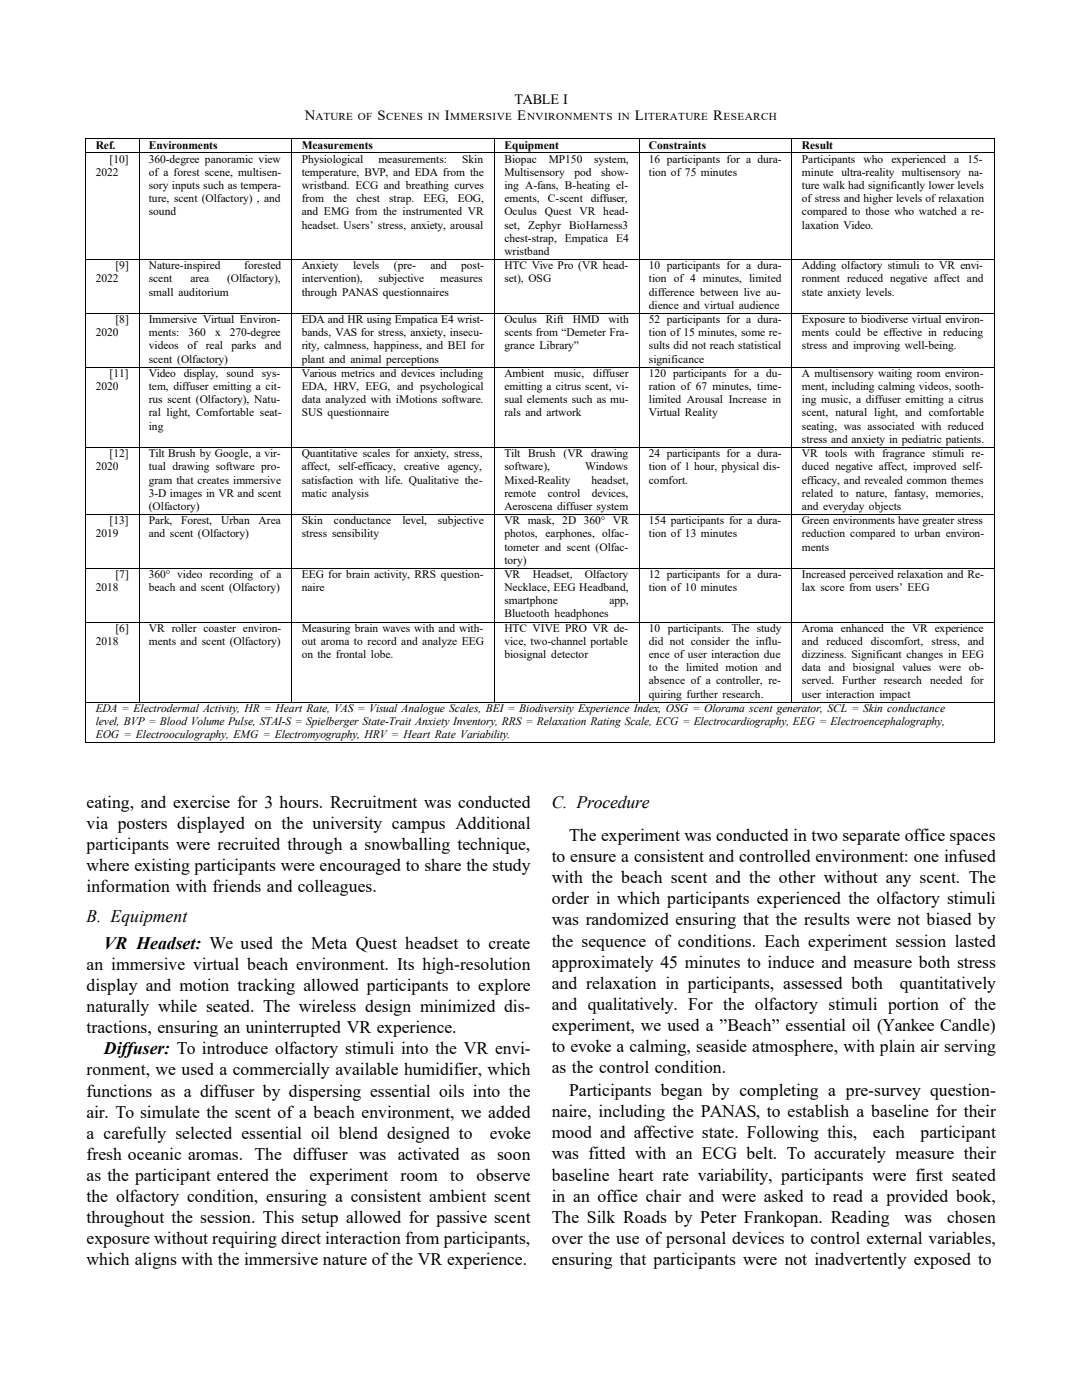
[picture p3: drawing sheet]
<svg xmlns="http://www.w3.org/2000/svg" width="216mm" height="279mm" viewBox="0 0 216 279" stroke-linecap="round" stroke-linejoin="round" font-family="sans-serif">
<defs><g id="words">
<g font-size="3.5">
<text x="17.3" y="161.2">eating, and exercise for 3 hours. Recruitment was conducted</text>
<text x="110.1" y="161.2">C. Procedure</text>
<text x="17.3" y="165.4">via posters displayed on the university campus Additional</text>
<text x="113.6" y="167.9">The experiment was conducted in two separate office spaces</text>
<text x="17.3" y="169.6">participants were recruited through a snowballing technique,</text>
<text x="17.3" y="173.8">where existing participants were encouraged to share the study</text>
<text x="110.1" y="172.1">to ensure a consistent and controlled environment: one infused</text>
<text x="17.3" y="178">information with friends and colleagues.</text>
<text x="110.1" y="176.3">with the beach scent and the other without any scent. The</text>
<text x="17.3" y="184.1">B. Equipment</text>
<text x="110.1" y="180.5">order in which participants experienced the olfactory stimuli</text>
<text x="110.1" y="184.7">was randomized ensuring that the results were not biased by</text>
<text x="20.7" y="189.4">VR Headset: We used the Meta Quest headset to create</text>
<text x="110.1" y="188.9">the sequence of conditions. Each experiment session lasted</text>
<text x="17.3" y="193.6">an immersive virtual beach environment. Its high-resolution</text>
<text x="17.3" y="197.8">display and motion tracking allowed participants to explore</text>
<text x="110.1" y="193.1">approximately 45 minutes to induce and measure both stress</text>
<text x="110.1" y="197.3">and relaxation in participants, assessed both</text>
<text x="179.6" y="197.3">quantitatively</text>
<text x="17.3" y="202">naturally while seated. The wireless design minimized dis-</text>
<text x="110.1" y="201.5">and qualitatively. For the olfactory stimuli portion of the</text>
<text x="17.3" y="206.2">tractions, ensuring an uninterrupted VR experience.</text>
<text x="110.1" y="205.7">experiment, we used a ”Beach” essential oil (Yankee Candle)</text>
<text x="110.1" y="210">to evoke a calming, seaside atmosphere, with plain air serving</text>
<text x="17.3" y="214.6">ronment, we used a commercially available humidifier, which</text>
<text x="20.7" y="210.4">Diffuser: To introduce olfactory stimuli into the VR envi-</text>
<text x="110.1" y="214.2">as the control condition.</text>
<text x="17.3" y="218.9">functions as a diffuser by dispersing essential oils into the</text>
<text x="113.6" y="218.8">Participants began by completing a pre-survey question-</text>
<text x="17.3" y="223">air. To simulate the scent of a beach environment, we added</text>
<text x="17.3" y="227.2">a carefully selected essential oil blend designed to</text>
<text x="97.8" y="227.2">evoke</text>
<text x="110.1" y="223">naire, including the PANAS, to establish a baseline for their</text>
<text x="110.1" y="227.2">mood and affective state. Following this,</text>
<text x="174.2" y="227.2">each</text>
<text x="183.7" y="227.2">participant</text>
<text x="17.3" y="231.5">fresh oceanic aromas. The diffuser was activated as soon</text>
<text x="110.1" y="231.4">was fitted with an ECG belt. To accurately measure their</text>
<text x="17.3" y="235.7">as the participant entered the</text>
<text x="17.3" y="239.9">the olfactory condition, ensuring a consistent ambient scent</text>
<text x="61.7" y="235.7">experiment</text>
<text x="79.9" y="235.7">room to</text>
<text x="95.1" y="235.7">observe</text>
<text x="110.1" y="235.6">baseline heart rate variability, participants were first seated</text>
<text x="110.1" y="239.8">in an office chair and were asked to read a provided book,</text>
<text x="17.3" y="244.1">throughout the session. This setup allowed for passive scent</text>
<text x="110.1" y="244">The Silk Roads by Peter Frankopan. Reading</text>
<text x="180.5" y="244">was</text>
<text x="189" y="244">chosen</text>
<text x="17.3" y="248.3">exposure without requiring direct interaction from participants,</text>
<text x="110.1" y="248.2">over the use of personal devices to control external variables,</text>
<text x="17.3" y="252.5">which aligns with the immersive nature of the VR experience.</text>
<text x="110.1" y="252.4">ensuring that participants were not inadvertently exposed to</text>
</g>
<g font-size="2.8">
<text x="60.8" y="23.9">N</text>
<text x="75.3" y="23.9">S</text>
<text x="88.8" y="23.9">I</text>
<text x="102.6" y="20.7">TABLE I</text>
<text x="103.2" y="23.9">E</text>
<text x="126.6" y="23.9">L</text>
<text x="142.3" y="23.9">R</text>
</g>
<g font-size="2.3">
<text x="19.1" y="29.7">Ref.</text>
<text x="29.7" y="29.7">Environments</text>
<text x="60.2" y="29.7">Measurements</text>
<text x="100.6" y="29.7">Equipment</text>
<text x="129.5" y="29.7">Constraints</text>
<text x="160" y="29.7">Result</text>
<text x="19.1" y="35.1">2022</text>
<text x="21.9" y="32.5">[10]</text>
<text x="29.7" y="32.5">360-degree panoramic view</text>
<text x="29.7" y="35.1">of a forest scene, multisen-</text>
<text x="60.2" y="32.5">Physiological</text>
<text x="60.2" y="35.1">temperature, BVP, and EDA from the</text>
<text x="75.5" y="32.5">measurements:</text>
<text x="92.2" y="32.5">Skin</text>
<text x="100.6" y="32.5">Biopac</text>
<text x="100.6" y="35.1">Multisensory</text>
<text x="109.5" y="32.5">MP150</text>
<text x="114.6" y="35.1">pod</text>
<text x="118.6" y="32.5">system,</text>
<text x="120" y="35.1">show-</text>
<text x="129.5" y="32.5">16 participants for a dura-</text>
<text x="129.5" y="35.1">tion of 75 minutes</text>
<text x="160" y="32.5">Participants</text>
<text x="160" y="35.1">minute ultra-reality multisensory na-</text>
<text x="172.3" y="32.5">who</text>
<text x="177.9" y="32.5">experienced</text>
<text x="190.4" y="32.5">a</text>
<text x="193" y="32.5">15-</text>
<text x="29.7" y="37.7">sory inputs such as tempera-</text>
<text x="29.7" y="40.4">ture, scent (Olfactory) , and</text>
<text x="60.2" y="37.7">wristband. ECG and breathing curves</text>
<text x="60.2" y="40.4">from</text>
<text x="66.5" y="40.4">the</text>
<text x="71.1" y="40.4">chest</text>
<text x="77.7" y="40.4">strap.</text>
<text x="84.5" y="40.4">EEG,</text>
<text x="91.3" y="40.4">EOG,</text>
<text x="100.6" y="37.7">ing A-fans, B-heating el-</text>
<text x="100.6" y="40.4">ements,</text>
<text x="109.3" y="40.4">C-scent</text>
<text x="117.9" y="40.4">diffuser,</text>
<text x="160" y="37.7">ture walk had significantly lower levels</text>
<text x="160" y="40.4">of stress and higher levels of relaxation</text>
<text x="29.7" y="43">sound</text>
<text x="60.2" y="43">and EMG from the instrumented VR</text>
<text x="60.2" y="45.6">headset. Users’ stress, anxiety, arousal</text>
<text x="100.6" y="43">Oculus</text>
<text x="100.6" y="45.6">set,</text>
<text x="105.4" y="45.6">Zephyr</text>
<text x="108.7" y="43">Quest VR head-</text>
<text x="113.6" y="45.6">BioHarness3</text>
<text x="160" y="43">compared to those who watched a re-</text>
<text x="160" y="45.6">laxation Video.</text>
<text x="23" y="53.8">[9]</text>
<text x="29.7" y="53.8">Nature-inspired</text>
<text x="48.7" y="53.8">forested</text>
<text x="60.2" y="53.8">Anxiety</text>
<text x="70.5" y="53.8">levels</text>
<text x="78.6" y="53.8">(pre-</text>
<text x="85.9" y="53.8">and</text>
<text x="92" y="53.8">post-</text>
<text x="100.6" y="48.3">chest-strap, Empatica</text>
<text x="100.6" y="50.9">wristband</text>
<text x="100.6" y="53.8">HTC Vive Pro (VR head-</text>
<text x="123" y="48.3">E4</text>
<text x="129.5" y="53.8">10 participants for a dura-</text>
<text x="160" y="53.8">Adding olfactory stimuli to VR envi-</text>
<text x="19.1" y="56.4">2022</text>
<text x="29.7" y="56.4">scent</text>
<text x="29.7" y="59">small auditorium</text>
<text x="38" y="56.4">area</text>
<text x="45.3" y="56.4">(Olfactory),</text>
<text x="60.2" y="56.4">intervention),</text>
<text x="60.2" y="59">through PANAS questionnaires</text>
<text x="75.5" y="56.4">subjective</text>
<text x="87.8" y="56.4">measures</text>
<text x="100.6" y="56.4">set), OSG</text>
<text x="129.5" y="56.4">tion of 4 minutes, limited</text>
<text x="129.5" y="59">difference between live au-</text>
<text x="160" y="56.4">ronment reduced negative affect and</text>
<text x="160" y="59">state anxiety levels.</text>
<text x="23" y="64.5">[8]</text>
<text x="29.7" y="64.5">Immersive Virtual Environ-</text>
<text x="60.2" y="64.5">EDA and HR using Empatica E4 wrist-</text>
<text x="100.6" y="64.5">Oculus</text>
<text x="108.9" y="64.5">Rift</text>
<text x="114.3" y="64.5">HMD</text>
<text x="121.4" y="64.5">with</text>
<text x="129.5" y="61.6">dience and virtual audience</text>
<text x="129.5" y="64.5">52 participants for a dura-</text>
<text x="160" y="64.5">Exposure to biodiverse virtual environ-</text>
<text x="19.1" y="67.1">2020</text>
<text x="29.7" y="67.1">ments:</text>
<text x="29.7" y="69.7">videos</text>
<text x="37.4" y="69.7">of real</text>
<text x="37.6" y="67.1">360</text>
<text x="42.9" y="67.1">x</text>
<text x="45.9" y="67.1">270-degree</text>
<text x="46.2" y="69.7">parks</text>
<text x="52.9" y="69.7">and</text>
<text x="60.2" y="67.1">bands, VAS for stress, anxiety, insecu-</text>
<text x="60.2" y="69.7">rity, calmness, happiness, and BEI for</text>
<text x="100.6" y="67.1">scents from “Demeter Fra-</text>
<text x="100.6" y="69.7">grance Library”</text>
<text x="129.5" y="67.1">tion of 15 minutes, some re-</text>
<text x="129.5" y="69.7">sults did not reach statistical</text>
<text x="160" y="67.1">ments could be effective in reducing</text>
<text x="160" y="69.7">stress and improving well-being.</text>
<text x="19.1" y="77.8">2020</text>
<text x="21.9" y="75.2">[11]</text>
<text x="29.7" y="72.4">scent (Olfactory)</text>
<text x="29.7" y="75.2">Video display, sound</text>
<text x="29.7" y="77.8">tem, diffuser emitting a cit-</text>
<text x="52.2" y="75.2">sys-</text>
<text x="60.2" y="72.4">plant and animal perceptions</text>
<text x="60.2" y="75.2">Various metrics and devices including</text>
<text x="60.2" y="77.8">EDA, HRV, EEG, and psychological</text>
<text x="100.6" y="75.2">Ambient</text>
<text x="100.6" y="77.8">emitting a citrus scent, vi-</text>
<text x="110.5" y="75.2">music,</text>
<text x="118.4" y="75.2">diffuser</text>
<text x="129.5" y="72.4">significance</text>
<text x="129.5" y="75.2">120 participants for a du-</text>
<text x="129.5" y="77.8">ration of 67 minutes, time-</text>
<text x="160" y="75.2">A multisensory waiting room environ-</text>
<text x="160" y="77.8">ment, including calming videos, sooth-</text>
<text x="29.7" y="80.4">rus scent (Olfactory), Natu-</text>
<text x="29.7" y="83.1">ral light, Comfortable seat-</text>
<text x="60.2" y="80.4">data analyzed with iMotions software.</text>
<text x="60.2" y="83.1">SUS questionnaire</text>
<text x="100.6" y="80.4">sual elements such as mu-</text>
<text x="100.6" y="83.1">rals and artwork</text>
<text x="129.5" y="80.4">limited Arousal Increase in</text>
<text x="129.5" y="83.1">Virtual Reality</text>
<text x="160" y="80.4">ing music, a diffuser emitting a citrus</text>
<text x="160" y="83.1">scent, natural light, and comfortable</text>
<text x="29.7" y="85.7">ing</text>
<text x="160" y="85.7">seating, was associated with reduced</text>
<text x="160" y="88.4">stress and anxiety in pediatric patients.</text>
<text x="19.1" y="93.8">2020</text>
<text x="21.9" y="91.2">[12]</text>
<text x="29.7" y="91.2">Tilt Brush by Google, a vir-</text>
<text x="29.7" y="93.8">tual drawing software pro-</text>
<text x="60.2" y="91.2">Quantitative scales for anxiety, stress,</text>
<text x="60.2" y="93.8">affect,</text>
<text x="67.5" y="93.8">self-efficacy,</text>
<text x="80.6" y="93.8">creative</text>
<text x="89.4" y="93.8">agency,</text>
<text x="100.6" y="91.2">Tilt Brush</text>
<text x="100.6" y="93.8">software),</text>
<text x="112.5" y="91.2">(VR drawing</text>
<text x="116.8" y="93.8">Windows</text>
<text x="129.5" y="91.2">24 participants for a dura-</text>
<text x="129.5" y="93.8">tion of 1 hour, physical dis-</text>
<text x="160" y="91.2">VR tools with fragrance stimuli re-</text>
<text x="160" y="93.8">duced negative affect, improved self-</text>
<text x="29.7" y="96.5">gram that creates immersive</text>
<text x="29.7" y="99.1">3-D images in VR and scent</text>
<text x="29.7" y="101.8">(Olfactory)</text>
<text x="60.2" y="96.5">satisfaction with life. Qualitative the-</text>
<text x="60.2" y="99.1">matic analysis</text>
<text x="100.6" y="96.5">Mixed-Reality</text>
<text x="100.6" y="99.1">remote</text>
<text x="100.6" y="101.8">Aeroscena diffuser system</text>
<text x="109.3" y="99.1">control</text>
<text x="118" y="96.5">headset,</text>
<text x="118.1" y="99.1">devices,</text>
<text x="129.5" y="96.5">comfort.</text>
<text x="160" y="96.5">efficacy, and revealed common themes</text>
<text x="160" y="99.1">related to nature, fantasy, memories,</text>
<text x="160" y="101.8">and everyday objects</text>
<text x="19.1" y="107.2">2019</text>
<text x="21.9" y="104.6">[13]</text>
<text x="29.7" y="104.6">Park,</text>
<text x="29.7" y="107.2">and scent (Olfactory)</text>
<text x="36.2" y="104.6">Forest,</text>
<text x="44.1" y="104.6">Urban</text>
<text x="51.6" y="104.6">Area</text>
<text x="60.2" y="104.6">Skin</text>
<text x="60.2" y="107.2">stress sensibility</text>
<text x="66.6" y="104.6">conductance</text>
<text x="80.3" y="104.6">level,</text>
<text x="87.4" y="104.6">subjective</text>
<text x="100.6" y="104.6">VR mask, 2D 360° VR</text>
<text x="100.6" y="107.2">photos, earphones, olfac-</text>
<text x="129.5" y="104.6">154 participants for a dura-</text>
<text x="129.5" y="107.2">tion of 13 minutes</text>
<text x="160" y="104.6">Green environments have greater stress</text>
<text x="160" y="107.2">reduction compared to urban environ-</text>
<text x="100.6" y="109.9">tometer and scent (Olfac-</text>
<text x="100.6" y="112.5">tory)</text>
<text x="160" y="109.9">ments</text>
<text x="19.1" y="117.9">2018</text>
<text x="23" y="115.3">[7]</text>
<text x="29.7" y="115.3">360° video recording of a</text>
<text x="29.7" y="117.9">beach and scent (Olfactory)</text>
<text x="60.2" y="115.3">EEG for brain activity, RRS question-</text>
<text x="60.2" y="117.9">naire</text>
<text x="100.6" y="115.3">VR</text>
<text x="100.6" y="117.9">Necklace, EEG Headband,</text>
<text x="106.3" y="115.3">Headset,</text>
<text x="116.7" y="115.3">Olfactory</text>
<text x="129.5" y="115.3">12 participants for a dura-</text>
<text x="129.5" y="117.9">tion of 10 minutes</text>
<text x="160" y="115.3">Increased perceived relaxation and Re-</text>
<text x="160" y="117.9">lax score from users’ EEG</text>
<text x="100.6" y="120.6">smartphone</text>
<text x="100.6" y="123.2">Bluetooth headphones</text>
<text x="121.6" y="120.6">app,</text>
<text x="19.1" y="128.7">2018</text>
<text x="23" y="126.1">[6]</text>
<text x="29.7" y="126.1">VR roller coaster environ-</text>
<text x="29.7" y="128.7">ments and scent (Olfactory)</text>
<text x="60.2" y="126.1">Measuring brain waves with and with-</text>
<text x="60.2" y="128.7">out aroma to record and analyze EEG</text>
<text x="60.2" y="131.3">on the frontal lobe.</text>
<text x="100.6" y="126.1">HTC VIVE PRO VR de-</text>
<text x="100.6" y="128.7">vice, two-channel portable</text>
<text x="100.6" y="131.3">biosignal detector</text>
<text x="129.5" y="126.1">10 participants. The study</text>
<text x="129.5" y="128.7">did not consider the influ-</text>
<text x="129.5" y="131.3">ence of user interaction due</text>
<text x="160" y="126.1">Aroma enhanced the VR experience</text>
<text x="160" y="128.7">and</text>
<text x="160" y="131.3">dizziness. Significant changes in EEG</text>
<text x="164.9" y="128.7">reduced</text>
<text x="173.8" y="128.7">discomfort,</text>
<text x="185.9" y="128.7">stress, and</text>
<text x="129.5" y="134">to the limited motion and</text>
<text x="129.5" y="136.6">absence of a controller, re-</text>
<text x="160" y="134">data and biosignal values were ob-</text>
<text x="160" y="136.6">served. Further research</text>
<text x="185.6" y="136.6">needed for</text>
<text x="19.1" y="142.1">EDA = Electrodermal Activity, HR = Heart Rate, VAS = Visual Analogue Scales, BEI = Biodiversity Experience Index, OSG = Olorama scent generator, SCL = Skin conductance</text>
<text x="129.5" y="139.3">quiring further research.</text>
<text x="160" y="139.3">user interaction impact</text>
<text x="19.1" y="144.7">level, BVP = Blood Volume Pulse, STAI-S = Spielberger State-Trait Anxiety Inventory, RRS = Relaxation Rating Scale, ECG = Electrocardiography, EEG = Electroencephalography,</text>
<text x="19.1" y="147.3">EOG = Electrooculography, EMG = Electromyography, HRV = Heart Rate Variability.</text>
</g>
<g font-size="2.1">
<text x="63" y="23.9">ATURE OF</text>
<text x="77" y="23.9">CENES IN</text>
<text x="89.8" y="23.9">MMERSIVE</text>
<text x="105.2" y="23.9">NVIRONMENTS IN</text>
<text x="128.5" y="23.9">ITERATURE</text>
<text x="144.4" y="23.9">ESEARCH</text>
</g>
</g></defs>
<g fill="#000">
<path d="M17.1 27.7v.1z" fill-rule="evenodd"/>
<path d="M17.1 27.7v.1z" fill-rule="evenodd"/>
<path d="M17.1 30.5v.1z" fill-rule="evenodd"/>
<path d="M27.7 27.7l.1 .1z" fill-rule="evenodd"/>
<path d="M27.7 30.5l.1 .1z" fill-rule="evenodd"/>
<path d="M58.2 27.7l.1 .1z" fill-rule="evenodd"/>
<path d="M58.2 30.5l.1 .1z" fill-rule="evenodd"/>
<path d="M98.7 27.7v.1z" fill-rule="evenodd"/>
<path d="M98.7 30.5v.1z" fill-rule="evenodd"/>
<path d="M127.5 27.7l.1 .1z" fill-rule="evenodd"/>
<path d="M127.5 30.5l.1 .1z" fill-rule="evenodd"/>
<path d="M158 27.7l.1 .1z" fill-rule="evenodd"/>
<path d="M158 30.5l.1 .1z" fill-rule="evenodd"/>
<path d="M198.5 27.7v.1z" fill-rule="evenodd"/>
<path d="M198.5 27.7v.1z" fill-rule="evenodd"/>
<path d="M198.5 30.5v.1z" fill-rule="evenodd"/>
<path d="M17.1 51.8v.1z" fill-rule="evenodd"/>
<path d="M27.7 51.8l.1 .1z" fill-rule="evenodd"/>
<path d="M58.2 51.8l.1 .1z" fill-rule="evenodd"/>
<path d="M98.7 51.8v.1z" fill-rule="evenodd"/>
<path d="M127.5 51.8l.1 .1z" fill-rule="evenodd"/>
<path d="M158 51.8l.1 .1z" fill-rule="evenodd"/>
<path d="M198.5 51.8v.1z" fill-rule="evenodd"/>
<path d="M17.1 62.5v.1z" fill-rule="evenodd"/>
<path d="M17.1 73.2v.2z" fill-rule="evenodd"/>
<path d="M27.7 62.5l.1 .1z" fill-rule="evenodd"/>
<path d="M27.7 73.2l.1 .2z" fill-rule="evenodd"/>
<path d="M58.2 62.5l.1 .1z" fill-rule="evenodd"/>
<path d="M58.2 73.2l.1 .2z" fill-rule="evenodd"/>
<path d="M98.7 62.5v.1z" fill-rule="evenodd"/>
<path d="M98.7 73.2v.2z" fill-rule="evenodd"/>
<path d="M127.5 62.5l.1 .1z" fill-rule="evenodd"/>
<path d="M127.5 73.2l.1 .2z" fill-rule="evenodd"/>
<path d="M158 62.5l.1 .1z" fill-rule="evenodd"/>
<path d="M158 73.2l.1 .2z" fill-rule="evenodd"/>
<path d="M198.5 62.5v.1z" fill-rule="evenodd"/>
<path d="M198.5 73.2v.2z" fill-rule="evenodd"/>
<path d="M17.1 89.3v.1z" fill-rule="evenodd"/>
<path d="M27.7 89.3l.1 .1z" fill-rule="evenodd"/>
<path d="M58.2 89.3l.1 .1z" fill-rule="evenodd"/>
<path d="M98.7 89.3v.1z" fill-rule="evenodd"/>
<path d="M127.5 89.3l.1 .1z" fill-rule="evenodd"/>
<path d="M158 89.3l.1 .1z" fill-rule="evenodd"/>
<path d="M198.5 89.3v.1z" fill-rule="evenodd"/>
<path d="M17.1 102.6v.2z" fill-rule="evenodd"/>
<path d="M17.1 113.3v.2z" fill-rule="evenodd"/>
<path d="M27.7 102.6l.1 .2z" fill-rule="evenodd"/>
<path d="M27.7 113.3l.1 .2z" fill-rule="evenodd"/>
<path d="M58.2 102.6l.1 .2z" fill-rule="evenodd"/>
<path d="M58.2 113.3l.1 .2z" fill-rule="evenodd"/>
<path d="M98.7 102.6v.2z" fill-rule="evenodd"/>
<path d="M98.7 113.3v.2z" fill-rule="evenodd"/>
<path d="M127.5 102.6l.1 .2z" fill-rule="evenodd"/>
<path d="M127.5 113.3l.1 .2z" fill-rule="evenodd"/>
<path d="M158 102.6l.1 .2z" fill-rule="evenodd"/>
<path d="M158 113.3l.1 .2z" fill-rule="evenodd"/>
<path d="M198.5 102.6v.2z" fill-rule="evenodd"/>
<path d="M198.5 113.3v.2z" fill-rule="evenodd"/>
<path d="M17.1 124.1v.1z" fill-rule="evenodd"/>
<path d="M27.7 124.1l.1 .1z" fill-rule="evenodd"/>
<path d="M58.2 124.1l.1 .1z" fill-rule="evenodd"/>
<path d="M98.7 124.1v.1z" fill-rule="evenodd"/>
<path d="M127.5 124.1l.1 .1z" fill-rule="evenodd"/>
<path d="M158 124.1l.1 .1z" fill-rule="evenodd"/>
<path d="M198.5 124.1v.1z" fill-rule="evenodd"/>
<path d="M17.1 140.1v.1z" fill-rule="evenodd"/>
<path d="M17.1 148.2v.1z" fill-rule="evenodd"/>
<path d="M17.1 148.2v.1z" fill-rule="evenodd"/>
<path d="M27.7 140.1l.1 .1z" fill-rule="evenodd"/>
<path d="M58.2 140.1l.1 .1z" fill-rule="evenodd"/>
<path d="M98.7 140.1v.1z" fill-rule="evenodd"/>
<path d="M127.5 140.1l.1 .1z" fill-rule="evenodd"/>
<path d="M158 140.1l.1 .1z" fill-rule="evenodd"/>
<path d="M198.5 140.1v.1z" fill-rule="evenodd"/>
<path d="M198.5 148.2v.1z" fill-rule="evenodd"/>
<path d="M198.5 148.2v.1z" fill-rule="evenodd"/>
</g>
<g fill="none" stroke="#000" stroke-width=".2">
<path d="M17.1 27.8v2.7M17.1 30.6v21.2M17.1 27.7h10.6M17.1 30.5h10.6M27.7 27.8v2.7M27.7 30.6v21.2M27.8 27.7h30.4M27.8 30.5h30.4M58.2 27.8v2.7M58.2 30.6v21.2M58.3 27.7h40.4M58.3 30.5h40.4"/>
<path d="M98.7 27.8v2.7M98.7 30.6v21.2M98.7 27.7h28.8M98.7 30.5h28.8M127.5 27.8v2.7M127.5 30.6v21.2M127.6 27.7h30.4M127.6 30.5h30.4M158 27.8v2.7M158 30.6v21.2M158.1 27.7h40.3M158.1 30.5h40.3"/>
<path d="M198.5 27.8v2.7M198.5 30.6v21.2M17.1 51.9v10.6M17.1 51.8h10.6M27.7 51.9v10.6M27.8 51.8h30.4M58.2 51.9v10.6M58.3 51.8h40.4M98.7 51.9v10.6M98.7 51.8h28.8M127.5 51.9v10.6M127.6 51.8h30.4"/>
<path d="M158 51.9v10.6M158.1 51.8h40.3M198.5 51.9v10.6M17.1 62.6v10.6M17.1 73.4v15.9M17.1 62.5h10.6M17.1 73.3h10.6M27.7 62.6v10.6M27.7 73.4v15.9M27.8 62.5h30.4M27.8 73.3h30.4M58.2 62.6v10.6"/>
<path d="M58.2 73.4v15.9M58.3 62.5h40.4M58.3 73.3h40.4M98.7 62.6v10.6M98.7 73.4v15.9M98.7 62.5h28.8M98.7 73.3h28.8M127.5 62.6v10.6M127.5 73.4v15.9M127.6 62.5h30.4M127.6 73.3h30.4M158 62.6v10.6"/>
<path d="M158 73.4v15.9M158.1 62.5h40.3M158.1 73.3h40.3M198.5 62.6v10.6M198.5 73.4v15.9M17.1 89.4v13.2M17.1 89.3h10.6M27.7 89.4v13.2M27.8 89.3h30.4M58.2 89.4v13.2M58.3 89.3h40.4M98.7 89.4v13.2"/>
<path d="M98.7 89.3h28.8M127.5 89.4v13.2M127.6 89.3h30.4M158 89.4v13.2M158.1 89.3h40.3M198.5 89.4v13.2M17.1 102.8v10.5M17.1 113.5v10.6M17.1 102.7h10.6M17.1 113.4h10.6M27.7 102.8v10.5M27.7 113.5v10.6"/>
<path d="M27.8 102.7h30.4M27.8 113.4h30.4M58.2 102.8v10.5M58.2 113.5v10.6M58.3 102.7h40.4M58.3 113.4h40.4M98.7 102.8v10.5M98.7 113.5v10.6M98.7 102.7h28.8M98.7 113.4h28.8M127.5 102.8v10.5M127.5 113.5v10.6"/>
<path d="M127.6 102.7h30.4M127.6 113.4h30.4M158 102.8v10.5M158 113.5v10.6M158.1 102.7h40.3M158.1 113.4h40.3M198.5 102.8v10.5M198.5 113.5v10.6M17.1 124.2v15.9M17.1 124.1h10.6M27.7 124.2v15.9M27.8 124.1h30.4"/>
<path d="M58.2 124.2v15.9M58.3 124.1h40.4M98.7 124.2v15.9M98.7 124.1h28.8M127.5 124.2v15.9M127.6 124.1h30.4M158 124.2v15.9M158.1 124.1h40.3M198.5 124.2v15.9M17.1 140.2v8M17.1 140.1h10.6M17.1 148.3h181.4"/>
<path d="M27.8 140.1h30.4M58.3 140.1h40.4M98.7 140.1h28.8M127.6 140.1h30.4M158.1 140.1h40.3M198.5 140.2v8"/>
</g>
<use href="#words"/>
</svg>
